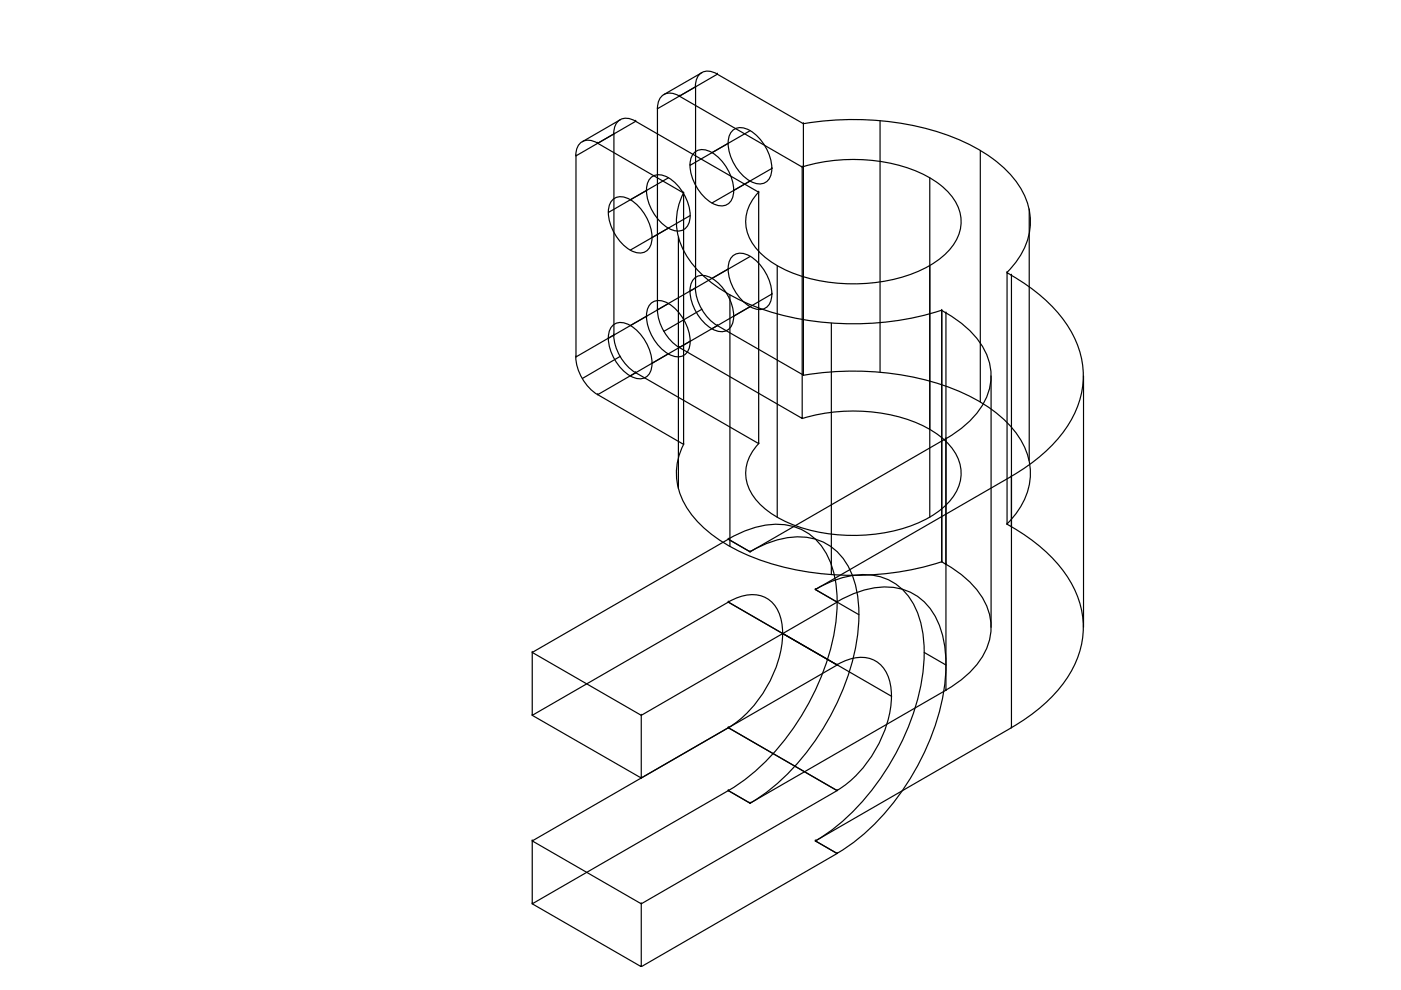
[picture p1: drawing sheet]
<svg xmlns="http://www.w3.org/2000/svg" width="297mm" height="210mm" viewBox="0 0 297 210" stroke-linecap="round" stroke-linejoin="round" font-family="sans-serif">
<!-- layer: 0 -->
<g fill="none" stroke="#000" stroke-width=".25">
<path d="M147.5 18.4l-8.1 4.7v42.6l8.1-4.7M147.5 18.4h.1M147.5 18.4v42.6M148.8 15.4l-8.1 4.7M152.1 15.7a2.78 2.78 0 0 0-4.4 1l-.3 1.7M152.1 15.7h.1M152.1 15.7l18.2 10.5M152.1 15.7l-8.1 4.7M122.1 33h.1M126.7 30.3a2.78 2.78 0 0 0-4.3 1l-.3 1.7M126.7 30.4l18.2 10.5v53.3l-18.2-10.5M126.7 30.4h.1"/>
<path d="M130.2 28.4l-8.1 4.6v42.7l8.1-4.7M130.2 28.4h.1M130.2 28.4v42.6M131.5 25.4l-8 4.6M134.8 25.7a2.78 2.78 0 0 0-4.4 1l-.3 1.7M134.8 25.7h.1M134.8 25.7l-8.1 4.7M134.8 25.7l26.1 15.1M138.2 37.5a3.5 3.5 0 0 1 4.3 .7 9.9 9.9 0 0 1 3.8 8.4 2.59 2.59 0 0 1-3.8 2.2 9.7 9.7 0 0 1-5.4-9.4l.3-.7zM139.4 23.1h.1M141.7 37.7l-12.7 7.3M144 20.4a2.78 2.78 0 0 0-4.3 .9l-.3 1.7"/>
<path d="M144 20.4l26.1 15v53.3l-26.1-15M144 20.4h.1M146.3 35h.1M147.4 32.2a3.5 3.5 0 0 1 4.3 .6 9.9 9.9 0 0 1 3.8 8.5 2.59 2.59 0 0 1-3.7 2.1 9.7 9.7 0 0 1-5.4-9.3l.2-.8zM154.4 30.4l-8.1 4.6M155.5 27.5a3.5 3.5 0 0 1 4.3 .7 9.9 9.9 0 0 1 3.8 8.4 2.59 2.59 0 0 1-3.8 2.2 9.7 9.7 0 0 1-5.3-9.4l.2-.7zM159 27.7l-8.1 4.7M163.6 35.7h.1M163.6 35.7l-12.7 7.3M170.1 35.4a36.5 36.5 0 0 1 26.5 2 12.6 12.6 0 0 1 7.1 8.2 9.4 9.4 0 0 1-3.9 8.9 29.5 29.5 0 0 1-18.1 5.7 31.9 31.9 0 0 1-18.8-5.1 9.8 9.8 0 0 1-4.6-9.9 9.9 9.9 0 0 1 2.5-4.5M170.1 35.4h.1M170.3 26.2a60.5 60.5 0 0 1 33.7 3.7 27.8 27.8 0 0 1 12.4 10 13.6 13.6 0 0 1-1.7 16.6l-1.2 1.3"/>
<path d="M170.3 26.2h.1M170.3 26.2v53.3M186.6 25.6v53.3M197.1 37.7v72M207.8 31.9v53.3M129 45h.1M130.1 42.2a3.5 3.5 0 0 1 4.3 .6 9.9 9.9 0 0 1 3.8 8.5 2.59 2.59 0 0 1-3.8 2.1 9.7 9.7 0 0 1-5.3-9.3l.2-.8zM137.1 40.4h.1M141.7 48.4l-8.1 4.6M143.8 50.3v53.3M144.9 40.9h.1M144.9 40.9a13.5 13.5 0 0 0 2.1 15.3 33.8 33.8 0 0 0 16.4 9.9 62.3 62.3 0 0 0 36.2-.3"/>
<path d="M146.3 45.7l-8.1 4.7M147.4 58.9a3.5 3.5 0 0 1 4.3 .6 9.9 9.9 0 0 1 3.8 8.4 2.59 2.59 0 0 1-3.7 2.2 9.7 9.7 0 0 1-5.4-9.3l.2-.8zM154.4 57l-8.1 4.7M155.5 54.2a3.5 3.5 0 0 1 4.3 .6 9.9 9.9 0 0 1 3.8 8.4 2.59 2.59 0 0 1-3.8 2.2 9.7 9.7 0 0 1-5.3-9.3l.2-.8zM159 54.4l-8.1 4.6M160.9 40.8h.1M160.9 40.8v53.3M164.8 56.4v53.3M213.5 57.8h.1M214.4 58.4a31.6 31.6 0 0 1 13.6 13.6 18.6 18.6 0 0 1-2.1 19 35.4 35.4 0 0 1-11.5 10M214.4 58.4l-.9-.6v53.4l.9 .5M214.4 58.4h.1"/>
<path d="M214.4 58.4v53.3M218.2 44.3v53.3M122.1 75.7a10.2 10.2 0 0 0 4.6 8M122.1 75.7h.1M129 71.7h.1M130.1 68.9a3.5 3.5 0 0 1 4.3 .6 9.9 9.9 0 0 1 3.8 8.4 2.59 2.59 0 0 1-3.8 2.2 9.7 9.7 0 0 1-5.3-9.3l.2-.8zM130.1 71a10.2 10.2 0 0 0 4.6 8M130.2 71h.1M131.5 75.6l-8 4.6M134.8 79h.1M134.8 79l26.1 15.1M134.8 79l-8.1 4.7"/>
<path d="M137.1 67h.1M137.1 67l-8.1 4.7M138.2 64.2a3.5 3.5 0 0 1 4.3 .6 9.9 9.9 0 0 1 3.8 8.5 2.59 2.59 0 0 1-3.8 2.1 9.7 9.7 0 0 1-5.4-9.3l.3-.8zM139.4 65.7h.1M139.4 65.7a10.2 10.2 0 0 0 4.6 8M141.7 64.4l-8.1 4.6M144 73.7h.1M146.3 61.7h.1M147.4 61a10.2 10.2 0 0 0 4.7 8M147.5 61h.1M148.8 65.6l-8.1 4.7M152.1 69h.1"/>
<path d="M152.1 69l18.2 10.5M154.8 62.6v53.3M159 65l-25.4 14.7M163.6 62.3h.1M163.6 62.3l-8 4.7M170.3 79.6a60.5 60.5 0 0 1 33.7 3.7 27.8 27.8 0 0 1 12.4 9.9 13.6 13.6 0 0 1-1.7 16.6l-1.2 1.3M170.3 79.5h.1M176.3 68.5v53.3M199.7 65.8l.9 .6v53.3l-.9-.6M199.7 65.8h.1M199.7 65.8v53.3M200.6 66.4h.1"/>
<path d="M200.6 66.3a18.2 18.2 0 0 1 9.1 10.5 12.2 12.2 0 0 1-3 11.3 23.7 23.7 0 0 1-6.1 4.9M210.1 79.7v53.3M229.7 79.7v53.3M126.7 83.7h.1M144.9 94.2h.1M144.9 94.2a13.5 13.5 0 0 0 2.1 15.3 33.8 33.8 0 0 0 16.4 10 62.3 62.3 0 0 0 36.2-.4M160.9 94.1h.1M170.1 88.7a36.5 36.5 0 0 1 26.5 2.1 12.6 12.6 0 0 1 7.1 8.2 9.4 9.4 0 0 1-3.9 8.8 29.5 29.5 0 0 1-18.1 5.7 31.9 31.9 0 0 1-18.8-5.1 9.8 9.8 0 0 1-4.6-9.8 9.9 9.9 0 0 1 2.5-4.5M170.1 88.7h.1M200.6 93h.1M200.6 93l-41.6 24M200.6 93v53.3"/>
<path d="M154.4 114.3a18.2 18.2 0 0 1 13.6-2.7 12.2 12.2 0 0 1 8.3 8.3 31.1 31.1 0 0 1-.3 18.1 53.6 53.6 0 0 1-18.2 27.4l-3.4 2.2M154.4 114.3l-41.6 24v13.4l41.6-24M154.4 114.3h.1M154.4 114.3l4.6 2.7M159 117a18.2 18.2 0 0 1 13.6-2.8 12.2 12.2 0 0 1 8.3 8.4 31.1 31.1 0 0 1-.3 18.1 53.6 53.6 0 0 1-18.2 27.4l-3.4 2.2M159 117h.1M199.7 119.1h.1M200.6 119.7h.1M200.6 119.6a18.2 18.2 0 0 1 9.1 10.5 12.2 12.2 0 0 1-3 11.3 23.7 23.7 0 0 1-6.1 4.9M213.5 111.2h.1M214.4 111.6a31.6 31.6 0 0 1 13.6 13.7 18.6 18.6 0 0 1-2.1 19 35.4 35.4 0 0 1-11.5 10M214.4 101h.1"/>
<path d="M214.4 111.7h.1M112.8 138.3h.1M154.4 127.7a8.3 8.3 0 0 1 8.2-.9 7.4 7.4 0 0 1 3.3 6 24.4 24.4 0 0 1-6 16.7 21.3 21.3 0 0 1-5.5 4.8M154.4 127.7h.1M154.4 127.7l23.1 13.3M166 134.3l23 13.3M172.9 125a18.2 18.2 0 0 1 13.6-2.8 12.2 12.2 0 0 1 8.3 8.4 31.1 31.1 0 0 1-.4 18.1 53.6 53.6 0 0 1-18.1 27.4l-3.4 2.2M172.9 125l41.5-24v53.3l-41.5 24M172.9 125h.1M172.9 125l9.2 5.3M177.5 127.6a18.2 18.2 0 0 1 13.6-2.7 12.2 12.2 0 0 1 8.3 8.3 31.1 31.1 0 0 1-.3 18.1 53.6 53.6 0 0 1-18.2 27.4l-3.4 2.2M177.5 127.7l-41.5 24-23.2-13.4"/>
<path d="M177.5 127.7h.1M195.9 138.3l4.7 2.7M112.8 151.7l23.2 13.3v-13.3M112.8 151.7h.1M136 151.7h.1M154.4 154.3h.1M154.4 154.3l23.1 13.3M154.4 154.3l-41.6 24M177.5 140.9a8.3 8.3 0 0 1 8.1-.8 7.4 7.4 0 0 1 3.3 6 24.4 24.4 0 0 1-5.9 16.7 21.3 21.3 0 0 1-5.5 4.8M177.5 141h.1M177.5 141l-41.5 24M200.6 146.3h.1"/>
<path d="M200.6 146.3l-41.6 24M214.4 154.3h.1M112.8 178.3h.1M136 165h.1M154.4 167.6l-41.6 24v-13.3M154.4 167.6h.1M154.4 167.6l4.6 2.7M159 170.3h.1M172.9 178.3l4.6 2.7-41.5 24M172.9 178.3h.1M172.9 178.3l4.6 2.7M177.5 167.6l-41.5 24-23.2-13.3"/>
<path d="M177.5 167.6h.1M112.8 191.6l23.2 13.4v-13.4M112.8 191.6h.1M136 191.6h.1M177.5 181h.1M136 205h.1"/>
</g>
</svg>
